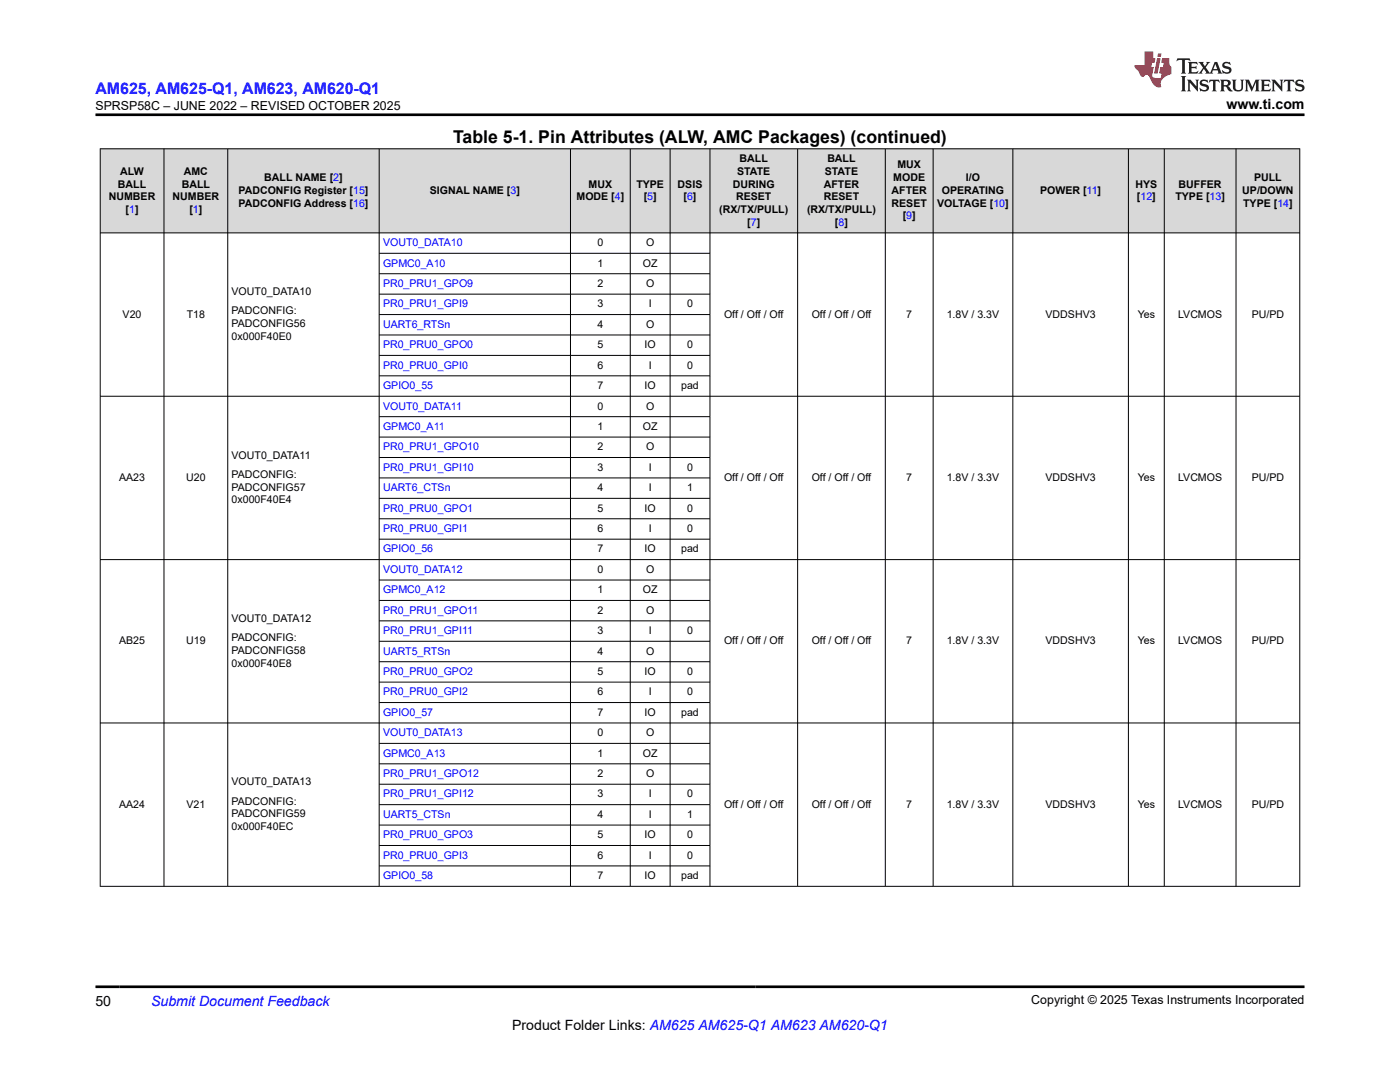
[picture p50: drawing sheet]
<svg xmlns="http://www.w3.org/2000/svg" width="279mm" height="216mm" viewBox="0 0 279 216" stroke-linecap="round" stroke-linejoin="round" font-family="sans-serif">
<defs><g id="words">
<text font-size="3.5" x="90.4" y="28.5">Table 5-1. Pin Attributes (ALW, AMC Packages) (continued)</text>
<text font-size="3.2" fill="#00f" x="19" y="18.7">AM625, AM625-Q1, AM623, AM620-Q1</text>
<g font-size="2.8">
<text x="244.8" y="21.8">www.ti.com</text>
<text x="19" y="200.7">50</text>
<text x="102.2" y="205.5">Product Folder Links: AM625 AM625-Q1 AM623 AM620-Q1</text>
</g>
<text font-size="2.8" fill="#00f" x="30.2" y="200.7">Submit Document Feedback</text>
<g font-size="2.5">
<text x="19" y="21.9">SPRSP58C – JUNE 2022 – REVISED OCTOBER 2025</text>
<text x="205.8" y="200.4">Copyright © 2025 Texas Instruments Incorporated</text>
</g>
<g font-size="2.1">
<text x="24" y="34.9">ALW</text>
<text x="36.7" y="34.9">AMC</text>
<text x="147.1" y="34.9">STATE</text>
<text x="147.6" y="32.3">BALL</text>
<text x="164.6" y="34.9">STATE</text>
<text x="165.1" y="32.3">BALL</text>
<text x="179.1" y="33.6">MUX</text>
<text x="21.7" y="40">NUMBER</text>
<text x="23.5" y="37.4">BALL</text>
<text x="34.4" y="40">NUMBER</text>
<text x="36.3" y="37.4">BALL</text>
<text x="47.6" y="38.7">PADCONFIG Register [15]</text>
<text x="47.6" y="41.2">PADCONFIG Address [16]</text>
<text x="52.7" y="36.2">BALL NAME [2]</text>
<text x="85.8" y="38.7">SIGNAL NAME [3]</text>
<text x="115.1" y="40">MODE [4]</text>
<text x="117.5" y="37.4">MUX</text>
<text x="127" y="37.4">TYPE</text>
<text x="128.5" y="40">[5]</text>
<text x="135.2" y="37.4">DSIS</text>
<text x="136.4" y="40">[6]</text>
<text x="146.3" y="37.4">DURING</text>
<text x="146.9" y="40">RESET</text>
<text x="164.4" y="40">RESET</text>
<text x="164.4" y="37.4">AFTER</text>
<text x="177.9" y="41.2">RESET</text>
<text x="177.9" y="38.7">AFTER</text>
<text x="178.3" y="36.2">MODE</text>
<text x="187" y="41.2">VOLTAGE [10]</text>
<text x="188" y="38.7">OPERATING</text>
<text x="192.8" y="36.2">I/O</text>
<text x="207.6" y="38.7">POWER [11]</text>
<text x="226.6" y="37.4">HYS</text>
<text x="226.9" y="40">[12]</text>
<text x="234.6" y="40">TYPE [13]</text>
<text x="235.2" y="37.4">BUFFER</text>
<text x="247.9" y="38.7">UP/DOWN</text>
<text x="248.1" y="41.2">TYPE [14]</text>
<text x="250.3" y="36.2">PULL</text>
<text x="25.1" y="42.5">[1]</text>
<text x="37.8" y="42.5">[1]</text>
<text x="143.6" y="42.5">(RX/TX/PULL)</text>
<text x="149.1" y="45">[7]</text>
<text x="161.1" y="42.5">(RX/TX/PULL)</text>
<text x="166.6" y="45">[8]</text>
<text x="180.2" y="43.8">[9]</text>
<text x="119.2" y="49.1">0</text>
<text x="119.2" y="53.2">1</text>
<text x="128.3" y="53.2">OZ</text>
<text x="128.9" y="49.1">O</text>
<text x="46.2" y="58.9">VOUT0_DATA10</text>
<text x="119.2" y="57.3">2</text>
<text x="128.9" y="57.3">O</text>
<text x="24.5" y="63.4">V20</text>
<text x="37.3" y="63.4">T18</text>
<text x="46.2" y="62.7">PADCONFIG:</text>
<text x="46.2" y="65.3">PADCONFIG56</text>
<text x="119.2" y="61.3">3</text>
<text x="119.2" y="65.4">4</text>
<text x="128.9" y="65.4">O</text>
<text x="129.5" y="61.3">I</text>
<text x="137.1" y="61.3">0</text>
<text x="144.5" y="63.4">Off / Off / Off</text>
<text x="162" y="63.4">Off / Off / Off</text>
<text x="180.9" y="63.4">7</text>
<text x="188.9" y="63.4">1.8V / 3.3V</text>
<text x="208.7" y="63.4">VDDSHV3</text>
<text x="227.1" y="63.4">Yes</text>
<text x="235.1" y="63.4">LVCMOS</text>
<text x="249.8" y="63.4">PU/PD</text>
<text x="46.2" y="67.8">0x000F40E0</text>
<text x="119.2" y="69.5">5</text>
<text x="128.6" y="69.5">IO</text>
<text x="137.1" y="69.5">0</text>
<text x="119.2" y="73.6">6</text>
<text x="119.2" y="77.6">7</text>
<text x="128.6" y="77.6">IO</text>
<text x="129.5" y="73.6">I</text>
<text x="135.9" y="77.6">pad</text>
<text x="137.1" y="73.6">0</text>
<text x="119.2" y="81.7">0</text>
<text x="128.9" y="81.7">O</text>
<text x="119.2" y="85.8">1</text>
<text x="119.2" y="89.9">2</text>
<text x="128.3" y="85.8">OZ</text>
<text x="128.9" y="89.9">O</text>
<text x="23.8" y="96">AA23</text>
<text x="37.1" y="96">U20</text>
<text x="46.2" y="91.5">VOUT0_DATA11</text>
<text x="46.2" y="95.3">PADCONFIG:</text>
<text x="119.2" y="93.9">3</text>
<text x="129.5" y="93.9">I</text>
<text x="137.1" y="93.9">0</text>
<text x="144.5" y="96">Off / Off / Off</text>
<text x="162" y="96">Off / Off / Off</text>
<text x="180.9" y="96">7</text>
<text x="188.9" y="96">1.8V / 3.3V</text>
<text x="208.7" y="96">VDDSHV3</text>
<text x="227.1" y="96">Yes</text>
<text x="235.1" y="96">LVCMOS</text>
<text x="249.8" y="96">PU/PD</text>
<text x="46.2" y="97.9">PADCONFIG57</text>
<text x="46.2" y="100.4">0x000F40E4</text>
<text x="119.2" y="98">4</text>
<text x="129.5" y="98">I</text>
<text x="137.1" y="98">1</text>
<text x="119.2" y="102.1">5</text>
<text x="119.2" y="106.2">6</text>
<text x="128.6" y="102.1">IO</text>
<text x="129.5" y="106.2">I</text>
<text x="137.1" y="102.1">0</text>
<text x="137.1" y="106.2">0</text>
<text x="119.2" y="110.2">7</text>
<text x="128.6" y="110.2">IO</text>
<text x="135.9" y="110.2">pad</text>
<text x="119.2" y="114.3">0</text>
<text x="119.2" y="118.4">1</text>
<text x="128.3" y="118.4">OZ</text>
<text x="128.9" y="114.3">O</text>
<text x="46.2" y="124.1">VOUT0_DATA12</text>
<text x="119.2" y="122.5">2</text>
<text x="128.9" y="122.5">O</text>
<text x="23.8" y="128.6">AB25</text>
<text x="37.1" y="128.6">U19</text>
<text x="46.2" y="127.9">PADCONFIG:</text>
<text x="46.2" y="130.5">PADCONFIG58</text>
<text x="119.2" y="126.5">3</text>
<text x="119.2" y="130.6">4</text>
<text x="128.9" y="130.6">O</text>
<text x="129.5" y="126.5">I</text>
<text x="137.1" y="126.5">0</text>
<text x="144.5" y="128.6">Off / Off / Off</text>
<text x="162" y="128.6">Off / Off / Off</text>
<text x="180.9" y="128.6">7</text>
<text x="188.9" y="128.6">1.8V / 3.3V</text>
<text x="208.7" y="128.6">VDDSHV3</text>
<text x="227.1" y="128.6">Yes</text>
<text x="235.1" y="128.6">LVCMOS</text>
<text x="249.8" y="128.6">PU/PD</text>
<text x="46.2" y="133">0x000F40E8</text>
<text x="119.2" y="134.7">5</text>
<text x="128.6" y="134.7">IO</text>
<text x="137.1" y="134.7">0</text>
<text x="119.2" y="138.8">6</text>
<text x="119.2" y="142.8">7</text>
<text x="128.6" y="142.8">IO</text>
<text x="129.5" y="138.8">I</text>
<text x="135.9" y="142.8">pad</text>
<text x="137.1" y="138.8">0</text>
<text x="119.2" y="146.9">0</text>
<text x="128.9" y="146.9">O</text>
<text x="119.2" y="151">1</text>
<text x="119.2" y="155.1">2</text>
<text x="128.3" y="151">OZ</text>
<text x="128.9" y="155.1">O</text>
<text x="23.8" y="161.2">AA24</text>
<text x="37.2" y="161.2">V21</text>
<text x="46.2" y="156.7">VOUT0_DATA13</text>
<text x="46.2" y="160.5">PADCONFIG:</text>
<text x="119.2" y="159.1">3</text>
<text x="129.5" y="159.1">I</text>
<text x="137.1" y="159.1">0</text>
<text x="144.5" y="161.2">Off / Off / Off</text>
<text x="162" y="161.2">Off / Off / Off</text>
<text x="180.9" y="161.2">7</text>
<text x="188.9" y="161.2">1.8V / 3.3V</text>
<text x="208.7" y="161.2">VDDSHV3</text>
<text x="227.1" y="161.2">Yes</text>
<text x="235.1" y="161.2">LVCMOS</text>
<text x="249.8" y="161.2">PU/PD</text>
<text x="46.2" y="163.1">PADCONFIG59</text>
<text x="46.2" y="165.6">0x000F40EC</text>
<text x="119.2" y="163.2">4</text>
<text x="119.2" y="167.3">5</text>
<text x="128.6" y="167.3">IO</text>
<text x="129.5" y="163.2">I</text>
<text x="137.1" y="163.2">1</text>
<text x="137.1" y="167.3">0</text>
<text x="119.2" y="171.4">6</text>
<text x="129.5" y="171.4">I</text>
<text x="137.1" y="171.4">0</text>
<text x="119.2" y="175.4">7</text>
<text x="128.6" y="175.4">IO</text>
<text x="135.9" y="175.4">pad</text>
</g>
<g font-size="2.1" fill="#00f">
<text x="76.4" y="49.1">VOUT0_DATA10</text>
<text x="76.4" y="53.2">GPMC0_A10</text>
<text x="76.4" y="57.3">PR0_PRU1_GPO9</text>
<text x="76.4" y="61.3">PR0_PRU1_GPI9</text>
<text x="76.4" y="65.4">UART6_RTSn</text>
<text x="76.4" y="69.5">PR0_PRU0_GPO0</text>
<text x="76.4" y="73.6">PR0_PRU0_GPI0</text>
<text x="76.4" y="77.6">GPIO0_55</text>
<text x="76.4" y="81.7">VOUT0_DATA11</text>
<text x="76.4" y="85.8">GPMC0_A11</text>
<text x="76.4" y="89.9">PR0_PRU1_GPO10</text>
<text x="76.4" y="93.9">PR0_PRU1_GPI10</text>
<text x="76.4" y="98">UART6_CTSn</text>
<text x="76.4" y="102.1">PR0_PRU0_GPO1</text>
<text x="76.4" y="106.2">PR0_PRU0_GPI1</text>
<text x="76.4" y="110.2">GPIO0_56</text>
<text x="76.4" y="114.3">VOUT0_DATA12</text>
<text x="76.4" y="118.4">GPMC0_A12</text>
<text x="76.4" y="122.5">PR0_PRU1_GPO11</text>
<text x="76.4" y="126.5">PR0_PRU1_GPI11</text>
<text x="76.4" y="130.6">UART5_RTSn</text>
<text x="76.4" y="134.7">PR0_PRU0_GPO2</text>
<text x="76.4" y="138.8">PR0_PRU0_GPI2</text>
<text x="76.4" y="142.8">GPIO0_57</text>
<text x="76.4" y="146.9">VOUT0_DATA13</text>
<text x="76.4" y="151">GPMC0_A13</text>
<text x="76.4" y="155.1">PR0_PRU1_GPO12</text>
<text x="76.4" y="159.1">PR0_PRU1_GPI12</text>
<text x="76.4" y="163.2">UART5_CTSn</text>
<text x="76.4" y="167.3">PR0_PRU0_GPO3</text>
<text x="76.4" y="171.4">PR0_PRU0_GPI3</text>
<text x="76.4" y="175.4">GPIO0_58</text>
</g>
</g></defs>
<g fill="#d8d8d8">
<path d="M20 29.7h239.4v16.8h-239.4z" fill-rule="evenodd"/>
<path d="M20.1 29.8h12.6v16.6h-12.6z" fill-rule="evenodd"/>
<path d="M32.8 29.8h12.6v16.6h-12.6z" fill-rule="evenodd"/>
<path d="M45.5 29.8h30.1v16.6h-30.1z" fill-rule="evenodd"/>
<path d="M75.7 29.8h38.1v16.6h-38.1z" fill-rule="evenodd"/>
<path d="M113.9 29.8h11.8v16.6h-11.8z" fill-rule="evenodd"/>
<path d="M125.8 29.8h7.9v16.6h-7.9z" fill-rule="evenodd"/>
<path d="M133.8 29.8h7.8v16.6h-7.8z" fill-rule="evenodd"/>
<path d="M141.7 29.8h17.4v16.6h-17.4z" fill-rule="evenodd"/>
<path d="M159.2 29.8h17.4v16.6h-17.4z" fill-rule="evenodd"/>
<path d="M176.7 29.8h9.5v16.6h-9.5z" fill-rule="evenodd"/>
<path d="M186.3 29.8h15.8v16.6h-15.8z" fill-rule="evenodd"/>
<path d="M202.2 29.8h22.9v16.6h-22.9z" fill-rule="evenodd"/>
<path d="M225.3 29.8h7v16.6h-7z" fill-rule="evenodd"/>
<path d="M232.4 29.8h14.2v16.6h-14.2z" fill-rule="evenodd"/>
<path d="M246.7 29.8h12.6v16.6h-12.6z" fill-rule="evenodd"/>
</g>
<g fill="none" stroke="#000" stroke-width=".2">
<path d="M19.9 29.7h239.6M20 29.6v147.3M32.7 29.6v147.3M45.5 29.6v147.3M75.7 29.6v147.3M113.9 29.6v147.3M125.8 29.6v147.3M133.7 29.6v147.3M141.7 29.6v147.3M159.2 29.6v147.3M176.7 29.6v147.3M186.2 29.6v147.3"/>
<path d="M202.1 29.6v147.3M225.2 29.6v147.3M232.4 29.6v147.3M246.7 29.6v147.3M259.4 29.6v147.3M19.9 46.5h239.6M75.7 50.5h66M75.7 54.6h66M75.7 58.7h66M19.9 79.1h239.6M75.7 62.8h66M75.7 66.8h66"/>
<path d="M75.7 70.9h66M75.7 75h66M75.7 83.1h66M75.7 87.2h66M75.7 91.3h66M75.7 95.4h66M75.7 99.4h66M19.9 111.7h239.6M75.7 103.5h66M75.7 107.6h66M75.7 115.7h66M75.7 119.8h66"/>
<path d="M75.7 123.9h66M75.7 128h66M75.7 132h66M75.7 136.1h66M19.9 144.3h239.6M75.7 140.2h66M75.7 148.3h66M75.7 152.4h66M75.7 156.5h66M19.9 176.9h239.6M75.7 160.6h66M75.7 164.6h66"/>
<path d="M75.7 168.7h66M75.7 172.8h66"/>
</g>
<path d="M235 11.6l-.2 .6 .5-.2h.6v.1v2.2l-.2 .4h1l-.2-.4v-2.2v-.1h.5l.6 .2-.2-.6zM237.1 12.4l.2 .3v1.6l-.2 .4h1.9l.1-.6a1.08 1.08 0 0 1-1.3 .2v-.7h.6l.4 .2v-.7l-.4 .2h-.6v-.5l.2-.2a1 1 0 0 1 1 .3l-.1-.5zM239.2 12.4l.9 1.1-1 1.2h.9l-.2-.2 .5-.8 .4 .8-.2 .2h1.6l-.2-.2 .2-.5h.9l.1 .5-.1 .2h.9l-.2-.4-.8-1.9h-.5l-.9 2.1-.9-1.1 .9-1h-.8l.2 .2-.4 .6-.4-.6 .2-.2zM242.5 12.8l.4 1h-.7zM244.2 12.5a.65 .65 0 0 0-.2 .7 .65 .65 0 0 0 .6 .5l.6 .1 .1 .3a.79 .79 0 0 1-.7 .4 .79 .79 0 0 1-.7-.5l.1 .7 .2-.1a.93 .93 0 0 0 1.1 0 .93 .93 0 0 0 .4-.9 1.46 1.46 0 0 0-1.2-.6l-.1-.3a1.09 1.09 0 0 1 1.2 .2l-.2-.6-.1 .1-.5-.2zM235.7 15.2l.2 .4v2.2l-.2 .4h1l-.2-.4v-2.2l.2-.4zM236.9 15.9l.2 .4v1.5l-.2 .4h.8l-.3-.4 .1-1.3 1.6 1.8v-2l.2-.4h-.7l.1 .2 .1 1.1-1.2-1.3zM239.7 16a.65 .65 0 0 0-.2 .8 .65 .65 0 0 0 .6 .4l.6 .2 .1 .2a.79 .79 0 0 1-.7 .4 .79 .79 0 0 1-.7-.5l.1 .7 .2-.1a.93 .93 0 0 0 1.1 .1 .93 .93 0 0 0 .4-1 1.46 1.46 0 0 0-1.2-.5l-.1-.4a1.09 1.09 0 0 1 1.2 .2l-.1-.6-.2 .1-.5-.1zM241.4 15.9l-.1 .6a.63 .63 0 0 1 .8-.3v1.6l-.3 .4h1l-.2-.4v-1.6a.66 .66 0 0 1 .8 .3l-.1-.6zM243.5 15.9l.2 .4v1.5l-.2 .4h1l-.2-.2-.1-.7h.5l.1 .2a.79 .79 0 0 0 1.2 .6l-1-.9a.61 .61 0 0 0 .6-.6 .61 .61 0 0 0-.5-.7zM244.3 16.2h.1a.47 .47 0 0 1 .5 .1 .47 .47 0 0 1 .1 .5l-.1 .1-.7 .1zM245.8 15.9l.2 .2a2.27 2.27 0 0 0 .4 2 1.04 1.04 0 0 0 1.7-.7v-1.3l.2-.2h-.8l.2 .4v1.1a.6 .6 0 0 1-.6 .6 .6 .6 0 0 1-.6-.6v-1.1l.3-.4zM248.4 15.9l.2 .4v1.5l-.2 .4h.8l-.3-.4v-1.4l.9 1.9 .9-1.9v1.4l-.3 .4h1l-.2-.4v-1.5l.2-.4h-.8l-.7 1.5-.6-1.5zM251.6 15.9l.2 .4v1.5l-.2 .4h1.9l.1-.6a1.09 1.09 0 0 1-1.3 .2v-.7h.6l.4 .2v-.6l-.4 .2h-.6v-.6l.2-.1a1.01 1.01 0 0 1 1 .3l-.1-.6zM253.7 15.9l.3 .4v1.5l-.3 .4h.8l-.2-.4v-1.3l1.6 1.8v-2l.2-.4h-.7l.2 .2v1.1l-1.2-1.3zM256.3 15.9l-.1 .6a.63 .63 0 0 1 .8-.3v1.6l-.3 .4h1l-.2-.4v-1.6a.66 .66 0 0 1 .8 .3l-.1-.6zM258.7 16a.65 .65 0 0 0-.2 .8 .65 .65 0 0 0 .6 .4l.6 .2 .2 .2a.79 .79 0 0 1-.7 .4 .79 .79 0 0 1-.7-.5l.1 .7 .2-.1a.93 .93 0 0 0 1 .1 .93 .93 0 0 0 .5-1 1.46 1.46 0 0 0-1.3-.5v-.4a1.09 1.09 0 0 1 1.2 .2l-.2-.6-.2 .1-.5-.1z" fill="#231f20"/>
<path d="M228.4 10.3v2.7h-2l.1 .4 .8 1a.95 .95 0 0 0 1 .9 .59 .59 0 0 1 .5-.4 .59 .59 0 0 1 .5 .3l.4 .8a1.59 1.59 0 0 0 2.1 1.4 1.61 1.61 0 0 1 1-2.3l1-.3-.1-1.5a1.59 1.59 0 0 1-.3-1.7h-1.5l-.2 .9h.6l-.2 .9h-.5l-.2 .9v.3l.4 .1-.1 .9h-.7a.73 .73 0 0 1-1-.7l.3-1.5h-.5l.1-.9h.5l.2-.9h-.5v-1.3zM230.9 11.6l-.6 3.1h.7l.6-3.1zM231.1 10.7l-.1 .6h.7l.1-.6z" fill="#ed1c24"/>
<path d="M19 22.9h241.3M19 196.9h241.3" fill="none" stroke="#000" stroke-width=".53"/>
<use href="#words"/>
</svg>
